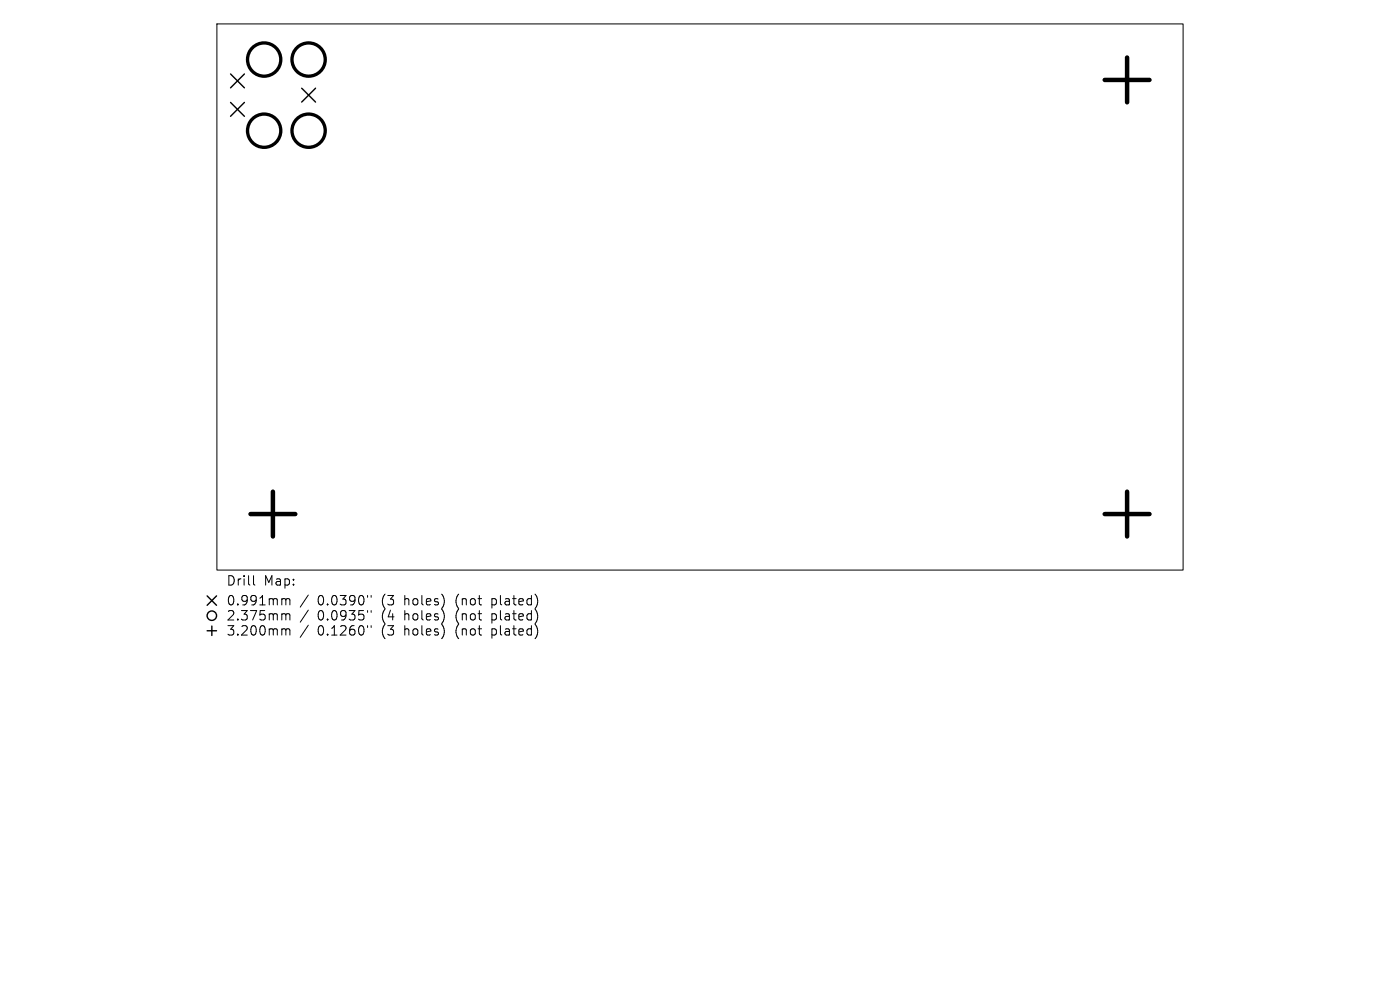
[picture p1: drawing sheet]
<svg xmlns="http://www.w3.org/2000/svg" width="297mm" height="210mm" viewBox="0 0 297 210" stroke-linecap="round" stroke-linejoin="round" font-family="sans-serif">
<defs><g id="words">
<g font-size="2.8">
<text x="47.9" y="124.5">Drill</text>
<text x="55.9" y="124.5">Map:</text>
<text x="47.9" y="128.7">0.991mm</text>
<text x="47.9" y="131.9">2.375mm</text>
<text x="67.4" y="128.7">0.0390&quot;</text>
<text x="67.4" y="131.9">0.0935&quot;</text>
<text x="81.1" y="128.7">(3</text>
<text x="81.1" y="131.9">(4</text>
<text x="86.1" y="128.7">holes)</text>
<text x="86.1" y="131.9">holes)</text>
<text x="97.1" y="128.7">(not</text>
<text x="97.1" y="131.9">(not</text>
<text x="104.9" y="128.7">plated)</text>
<text x="104.9" y="131.9">plated)</text>
<text x="47.9" y="135.1">3.200mm</text>
<text x="67.4" y="135.1">0.1260&quot;</text>
<text x="81.1" y="135.1">(3</text>
<text x="86.1" y="135.1">holes)</text>
<text x="97.1" y="135.1">(not</text>
<text x="104.9" y="135.1">plated)</text>
</g>
</g></defs>
<g fill="none" stroke="#000" stroke-width=".21">
<path d="M46 5.1h205v115.8h-205zM53.8 122.1v1.7l.3 .3M60.1 127l.4 .1 .1 .2M60.1 130.2h.3l.2 .3M60.1 133.4h.3l.2 .3M60.6 127.3l.3-.3 .5 .1 .1 1.2M60.6 127.3v1M60.6 130.5v1M60.6 133.7v1M60.6 130.5l.3-.3 .5 .1 .1 1.2M60.6 133.7l.3-.3 .5 .1 .1 1.2M65.4 126.2l-1.7 2.6"/>
<path d="M65.4 129.4l-1.7 2.6M65.4 132.6l-1.7 2.6M78 126.3v.4M78 129.5v.4M78 132.7v.4M78.7 126.3v.4M78.7 129.5v.4M78.7 132.7v.4"/>
</g>
<g fill="none" stroke="#000" stroke-width=".3">
<path d="M48.9 15.7l3 2.9M51.9 15.7l-3 2.9M64 18.7l2.9 3M66.9 18.7l-2.9 3M48.9 21.7l3 3M51.9 21.7l-3 3M43.9 126.4l2 2M43.9 133.8h2M44.9 132.8v2M45.9 126.4l-2 2"/>
<circle cx="44.9" cy="130.6" r="1"/>
</g>
<g fill="none" stroke="#000" stroke-width=".71">
<circle cx="56" cy="12.6" r="3.5"/>
<circle cx="65.5" cy="12.6" r="3.5"/>
<circle cx="56" cy="27.7" r="3.5"/>
<circle cx="65.5" cy="27.7" r="3.5"/>
</g>
<path d="M234.4 17h9.5M239.1 12.2v9.5M53.1 109h9.5M57.9 104.3v9.5M234.4 109h9.5M239.1 104.3v9.5" fill="none" stroke="#000" stroke-width=".95"/>
<use href="#words"/>
</svg>
